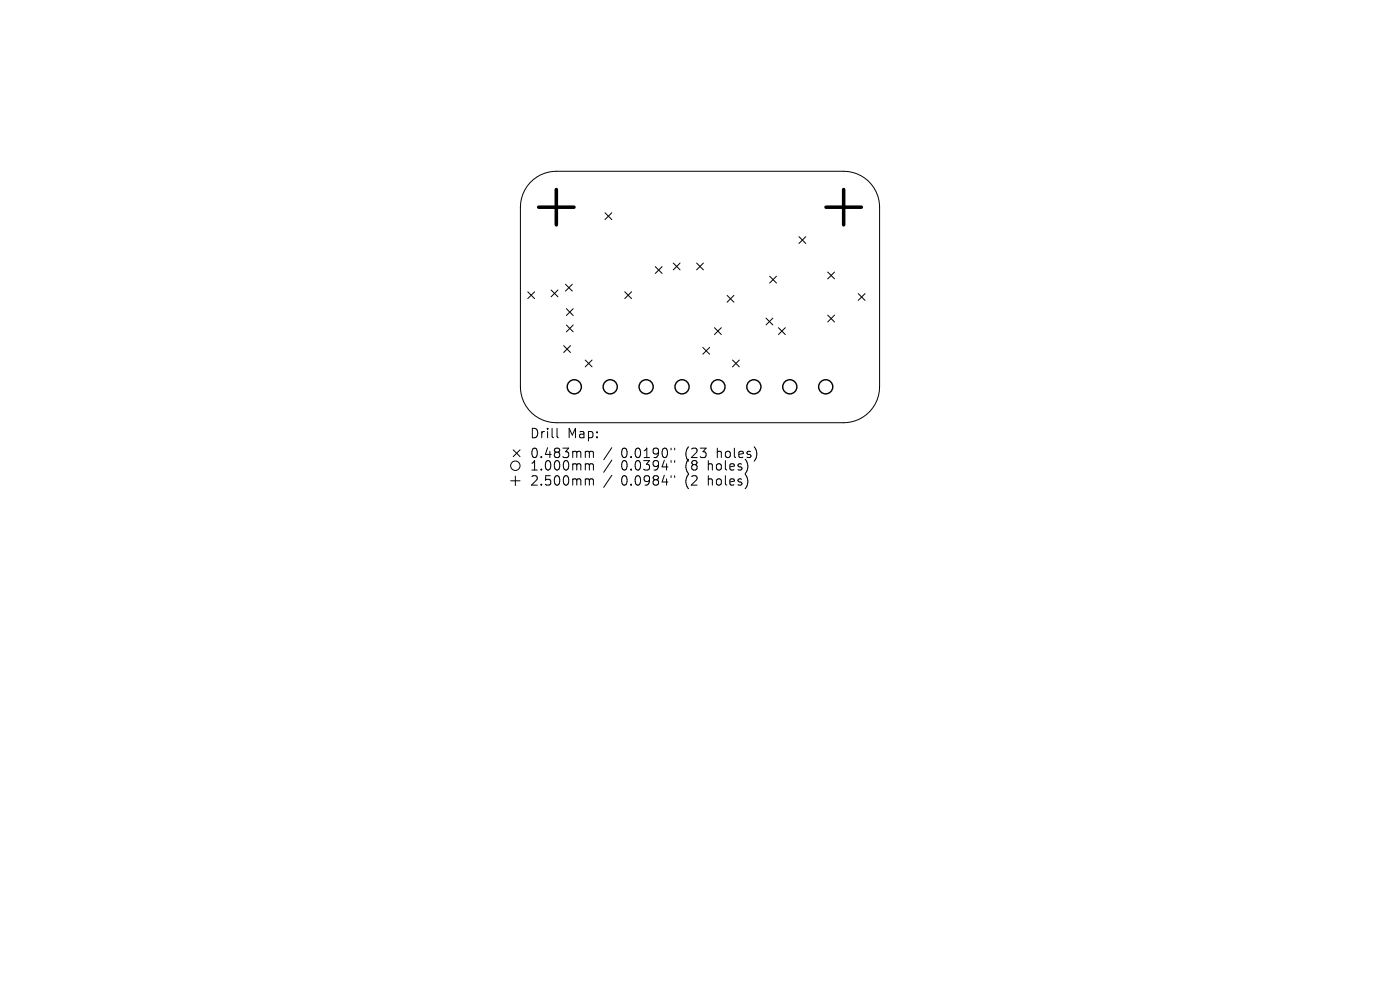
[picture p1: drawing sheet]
<svg xmlns="http://www.w3.org/2000/svg" width="297mm" height="210mm" viewBox="0 0 297 210" stroke-linecap="round" stroke-linejoin="round" font-family="sans-serif">
<defs><g id="words">
<g font-size="2.8">
<text x="112.3" y="93.2">Drill</text>
<text x="120.3" y="93.2">Map:</text>
<text x="112.3" y="97.4">0.483mm</text>
<text x="112.3" y="100.1">1.000mm</text>
<text x="131.8" y="97.4">0.0190&quot;</text>
<text x="131.8" y="100.1">0.0394&quot;</text>
<text x="145.5" y="97.4">(23</text>
<text x="145.5" y="100.1">(8</text>
<text x="150.5" y="100.1">holes)</text>
<text x="152.4" y="97.4">holes)</text>
<text x="112.3" y="103.3">2.500mm</text>
<text x="131.8" y="103.3">0.0984&quot;</text>
<text x="145.5" y="103.3">(2</text>
<text x="150.5" y="103.3">holes)</text>
</g>
</g></defs>
<g fill="none" stroke="#000" stroke-width=".21">
<path d="M112.5 38.7a7.6 7.6 0 0 1 5.5-2.4h61a7.6 7.6 0 0 1 7.6 7.7v38.1a7.6 7.6 0 0 1-7.6 7.6h-61a7.6 7.6 0 0 1-7.6-7.6v-38.1a7.6 7.6 0 0 1 2.1-5.3zM128.3 45.1l1.5 1.5M129.8 45.1l-1.5 1.5M139 56.6l1.5 1.4M140.5 56.6l-1.5 1.4M142.8 55.8l1.5 1.4M144.3 55.8l-1.5 1.4M147.8 55.8l1.4 1.4M149.2 55.8l-1.4 1.4M163.3 58.6l1.4 1.4M164.7 58.6l-1.4 1.4M169.5 50.2l1.4 1.5"/>
<path d="M170.9 50.2l-1.4 1.5M175.6 57.7l1.4 1.5M177 57.7l-1.4 1.5M112 61.9l1.4 1.4M113.4 61.9l-1.4 1.4M116.9 61.5l1.5 1.5M118.4 61.5l-1.5 1.5M119.6 73.3l1.4 1.5M120 60.3l1.4 1.4M120.2 65.5l1.4 1.4M120.2 68.9l1.4 1.5M121 73.3l-1.4 1.5"/>
<path d="M121.4 60.3l-1.4 1.4M121.6 65.5l-1.4 1.4M121.6 68.9l-1.4 1.5M124.2 76.4l1.4 1.4M125.6 76.4l-1.4 1.4M132.5 61.9l1.5 1.4M134 61.9l-1.5 1.4M149.1 73.7l1.4 1.4M150.5 73.7l-1.4 1.4M151.6 69.5l1.4 1.5M153 69.5l-1.4 1.5M154.3 62.7l1.4 1.4"/>
<path d="M155.4 76.4l1.4 1.4M155.7 62.7l-1.4 1.4M156.8 76.4l-1.4 1.4M162.5 67.5l1.5 1.4M164 67.5l-1.5 1.4M165.1 69.5l1.5 1.5M166.6 69.5l-1.5 1.5M175.6 66.9l1.4 1.4M177 66.9l-1.4 1.4M182.1 62.3l1.4 1.4M183.5 62.3l-1.4 1.4M108.9 95.4l1.4 1.5"/>
<path d="M110.3 95.4l-1.4 1.5M118.2 90.9v1.7l.3 .3M124.5 95.7l.4 .1 .1 .2M124.5 98.4h.2l.3 .3M125 96l.3-.3 .5 .1 .1 1.3M125 96v1.1M125 98.7v1M125 98.7l.3-.3 .5 .1 .1 1.2M129.8 95l-1.7 2.5M129.8 97.6l-1.7 2.6M142.4 95.1v.3M142.4 97.7v.4"/>
<path d="M143.1 95.1v.3M143.1 97.7v.4M108.3 102h2M109.3 101v2M124.5 101.6h.2l.3 .3M125 101.9v1M125 101.9l.3-.3 .5 .1 .1 1.2M129.8 100.8l-1.7 2.6M142.4 100.9v.4M143.1 100.9v.4"/>
<circle cx="109.3" cy="98.8" r="1"/>
</g>
<g fill="none" stroke="#000" stroke-width=".3">
<circle cx="121.8" cy="82.1" r="1.5"/>
<circle cx="129.5" cy="82.1" r="1.5"/>
<circle cx="137.1" cy="82.1" r="1.5"/>
<circle cx="144.7" cy="82.1" r="1.5"/>
<circle cx="152.3" cy="82.1" r="1.5"/>
<circle cx="159.9" cy="82.1" r="1.5"/>
<circle cx="167.6" cy="82.1" r="1.5"/>
<circle cx="175.2" cy="82.1" r="1.5"/>
</g>
<path d="M114.3 44h7.5M118 40.2v7.5M175.2 44h7.5M179 40.2v7.5" fill="none" stroke="#000" stroke-width=".75"/>
<use href="#words"/>
</svg>
